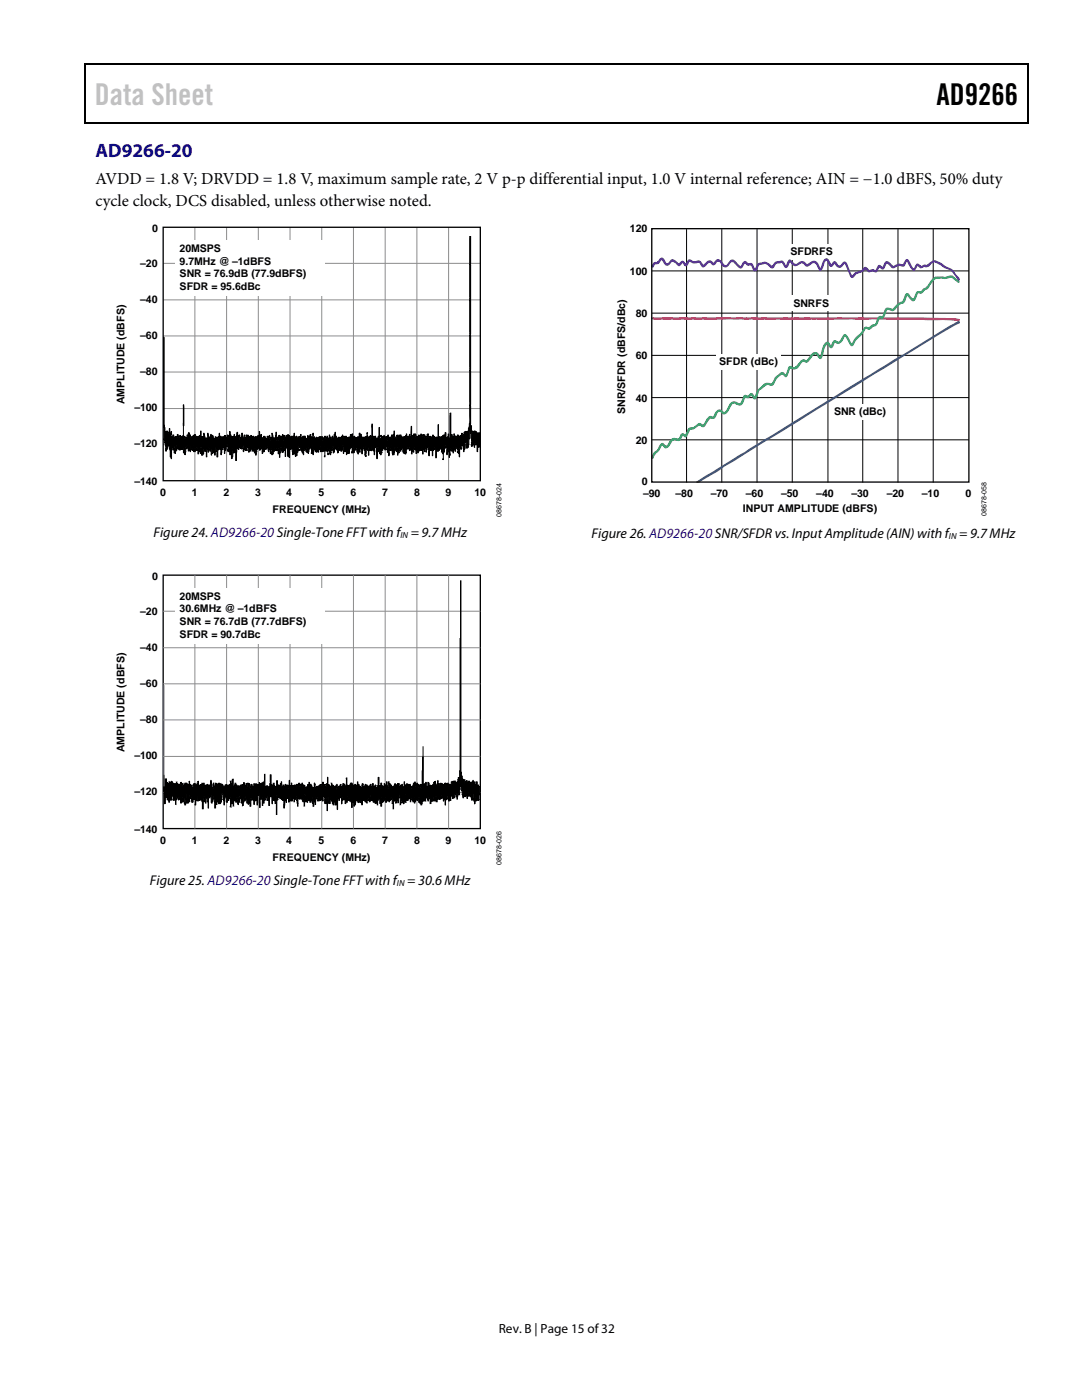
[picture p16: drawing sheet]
<svg xmlns="http://www.w3.org/2000/svg" width="216mm" height="279mm" viewBox="0 0 216 279" stroke-linecap="round" stroke-linejoin="round" font-family="sans-serif">
<defs><g id="words">
<text font-size="6" fill="#c1c1c1" x="18.9" y="21">Data Sheet</text>
<text font-size="6" x="186.9" y="21">AD9266</text>
<text font-size="3.9" fill="#00f" x="19" y="31.3">AD9266-20</text>
<g font-size="3.3">
<text x="19" y="41">cycle clock, DCS disabled, unless otherwise noted.</text>
<text x="19" y="36.8">AVDD = 1.8 V; DRVDD = 1.8 V, maximum sample rate, 2 V p-p differential input, 1.0 V internal reference; AIN = −1.0 dBFS, 50% duty</text>
</g>
<g font-size="2.8">
<text x="30.6" y="107.3">Figure 24. AD9266-20 Single-Tone FFT with f = 9.7 MHz</text>
<text x="118" y="107.4">Figure 26. AD9266-20 SNR/SFDR vs. Input Amplitude (AIN) with f = 9.7MHz</text>
<text x="29.9" y="176.7">Figure 25. AD9266-20 Single-Tone FFT with f = 30.6 MHz</text>
</g>
<text font-size="2.6" x="99.5" y="266">Rev. B | Page 15 of32</text>
<g font-size="2.1">
<text x="30.3" y="46.3">0</text>
<text x="125.7" y="46.3">120</text>
<text x="28" y="53.2">–20</text>
<text x="35.8" y="50.3">20MSPS</text>
<text x="35.8" y="52.8">9.7MHz @ –1dBFS</text>
<text x="157.7" y="50.9">SFDRFS</text>
<text x="35.8" y="55.3">SNR = 76.9dB (77.9dBFS)</text>
<text x="35.8" y="57.9">SFDR = 95.6dBc</text>
<text x="125.7" y="55">100</text>
<text x="28" y="60.6">–40</text>
<text x="126.9" y="63.3">80</text>
<text x="158.3" y="61.2">SNRFS</text>
<text x="28" y="67.7">–60</text>
<text x="126.9" y="71.7">60</text>
<text x="28" y="74.9">–80</text>
<text x="143.5" y="72.8">SFDR (dBc)</text>
<text x="24.9" y="80.7" transform="rotate(-90 24.9 80.7)">AMPLITUDE (dBFS)</text>
<text x="26.8" y="82.1">–100</text>
<text x="124.7" y="82.6" transform="rotate(-90 124.7 82.6)">SNR/SFDR (dBFS/dBc)</text>
<text x="126.9" y="80.2">40</text>
<text x="166.4" y="82.7">SNR (dBc)</text>
<text x="26.8" y="89.3">–120</text>
<text x="126.9" y="88.7">20</text>
<text x="26.8" y="96.7">–140</text>
<text x="31.9" y="99">0</text>
<text x="38.3" y="99">1</text>
<text x="44.6" y="99">2</text>
<text x="50.9" y="99">3</text>
<text x="57.1" y="99">4</text>
<text x="63.6" y="99">5</text>
<text x="69.9" y="99">6</text>
<text x="76.2" y="99">7</text>
<text x="82.6" y="99">8</text>
<text x="88.9" y="99">9</text>
<text x="94.7" y="99">10</text>
<text x="128.1" y="96.8">0</text>
<text x="128.3" y="99.1">–90</text>
<text x="134.8" y="99.1">–80</text>
<text x="141.8" y="99.1">–70</text>
<text x="148.8" y="99.1">–60</text>
<text x="155.9" y="99.1">–50</text>
<text x="162.9" y="99.1">–40</text>
<text x="169.9" y="99.1">–30</text>
<text x="176.9" y="99.1">–20</text>
<text x="184" y="99.1">–10</text>
<text x="192.6" y="99.1">0</text>
<text x="54.4" y="102.4">FREQUENCY (MHz)</text>
<text x="148.2" y="102.2">INPUT AMPLITUDE (dBFS)</text>
<text x="30.3" y="115.8">0</text>
<text x="35.8" y="119.7">20MSPS</text>
<text x="28" y="122.7">–20</text>
<text x="35.8" y="122.2">30.6MHz @ –1dBFS</text>
<text x="35.8" y="124.7">SNR = 76.7dB (77.7dBFS)</text>
<text x="28" y="130">–40</text>
<text x="35.8" y="127.3">SFDR = 90.7dBc</text>
<text x="28" y="137.1">–60</text>
<text x="28" y="144.3">–80</text>
<text x="24.9" y="150.1" transform="rotate(-90 24.9 150.1)">AMPLITUDE (dBFS)</text>
<text x="26.8" y="151.5">–100</text>
<text x="26.8" y="158.7">–120</text>
<text x="26.8" y="166.1">–140</text>
<text x="31.9" y="168.5">0</text>
<text x="38.3" y="168.5">1</text>
<text x="44.6" y="168.5">2</text>
<text x="50.9" y="168.5">3</text>
<text x="54.4" y="171.8">FREQUENCY (MHz)</text>
<text x="57.1" y="168.5">4</text>
<text x="63.6" y="168.5">5</text>
<text x="69.9" y="168.5">6</text>
<text x="76.2" y="168.5">7</text>
<text x="82.6" y="168.5">8</text>
<text x="88.9" y="168.5">9</text>
<text x="94.7" y="168.5">10</text>
</g>
<g font-size="1.8">
<text x="79.9" y="107.4">IN</text>
<text x="189.4" y="107.5">IN</text>
<text x="79.2" y="176.8">IN</text>
</g>
<g font-size="1.4">
<text x="100.1" y="103.1" transform="rotate(-90 100.1 103.1)">08678-024</text>
<text x="196.9" y="103" transform="rotate(-90 196.9 103)">08678-058</text>
<text x="100.1" y="172.6" transform="rotate(-90 100.1 172.6)">08678-026</text>
</g>
</g></defs>
<path d="M16.9 12.7h.2v1h-.2zM16.9 12.7h.2v.3h-.2zM82.5 12.7h.3v.3h-.3zM205.1 12.7h.2v1h-.2zM205.1 12.7h.2v.3h-.2zM16.9 24.4h.2v.3h-.2zM82.3 24.4h.2v.3h-.2zM205.1 24.4h.2v.3h-.2z" fill="#000"/>
<path d="M17 13.7v10.7M17.1 12.8h65.4M82.8 12.8h122.3M205.2 13.7v10.7M17.1 24.5h188" fill="none" stroke="#000" stroke-width=".25"/>
<g fill="none" stroke="#8c8c8c" stroke-width=".2">
<path d="M32.6 52.6h63.2M32.6 59.8h63.2M38.9 45.4v50.5M45.2 45.4v50.5M51.5 45.4v50.5M57.9 45.4v50.5M64.2 45.4v50.5M70.5 45.4v50.5M76.9 45.4v50.5M83.2 45.4v50.5M89.5 45.4v50.5M32.6 67h63.2"/>
<path d="M32.6 74.2h63.2M32.6 81.5h63.2M32.6 88.7h63.2"/>
</g>
<g fill="none" stroke="#000" stroke-width=".2">
<path d="M93.7 53l.2-.1v6.9h-.2zM93.8 47.2h.1v5.4h-.1zM93.8 52.7l.1 .1zM93.8 59.8l.1 .2zM93.8 47.1v38M32.7 67.3v17.6l.3 1.6 .2-.4v1.1l.1-1.2 .2 .1 .1 .4h.2v-1l.1 1.3 .3-.7v1.4h.2l-.1-.3 .2-.4h.2v.4l.1 .3 .1-.3 .2 .2v-.2h.4l-.1-.5h.1l.2 .5h.2v-.3l.3 .2v.3l.3-.5 .1 .3 .3-.1v.4l.1-.3 .3 .2v-.5l.2-.1 .2-.5 .1 .5h.2l.1 .5 .3-.1 .2-.3 .4-.2v.4l.5 .1 .1 .2 .2-.5 .2 .3 .1-1.2 .1 1.2h.4l.1-.7 .2 1.1 .4-.2v.3l.1 .1v-1.3l.2 .8 .3-.1 .1 .2 .1-.7v.4l.1-.2h.3l.1 .6 .3 .1v-.4l.1 .2 .1-.2 .3 .2 .2-.2 .1 .3 .1-1v.9h.2v-.4l.1 .2 .2 .1-.1 .2h.2v-.3h.2v.4l.3-.7v.6l.1-.6 .1 .5v-.2l.3 .1v-.5l.1 .3 .1-.2v.3h.2v-1.1l.1 1.3 .1-.6 .3 .6v-.2l.2 .1 .2-.3 .1-.3 .3 .8 .1-1 .2-.2v1.1l.1-.5 .3 .3v-.4l.1 1h.1l.1-.5 .1 .3v-1.1h.2v.7l.2 .1 .2-.1v.3l.2-.1v.6l.1-1.2 .2 .3 .2-.3v.3l.4 .1 .1 .2v-.5l.3 .3v.3l.2-.4h.2v.3l.4-.2 .3 .2 .1-.5v.3l.1-.3 .1 .1v-.9l.2 1 .3-.4v.7h.2l.1 .1 .1-.4h.2l.1 .1 .2 .6v-.3h.2v-.4l.2 .1v-.2l.1 .3 .2-.4v.7l.2 .3v-.7l.3 .2v-.9l.2 1 .2 .1 .1-.2 .1 .2 .2-1.4v1.7l.2-.1 .1-.6 .2 .7 .1-1h.1l.1 .6 .2-.5v.4l.3 .2v-.9l.1 1.2 .1-1 .1 .5 .1-.5v.3l.2 .1 .1 .3 .1-.7 .2 .9v-1.1l.1 .5h.2l.1-.3 .2 .7h.1v-.4l.1-.2 .2 .3 .2-.2 .1 .4 .1-1v1.1v-.3l.2 .2 .1-.4h.2v.3h.2v-.2l.3 .1 .2-.2v-.4l.1 .1v.6h.2v.2l.1-.5 .2 .1v-.2l.3 .2 .1 .4a.39 .39 0 0 0 .4-.2 .39 .39 0 0 0 0-.4l.1-.1v.5l.1-.2h.1l.1 .3v-.7l.2-.1v.9h.2l.1-.4h.2l.1 .6v-.6h.2l.1 .4 .3-.3 .1 .5 .4-.6h.2v.4l.2-.4h.3l.1 .7v-.5h.1l.1 .4v-.6l.2-.2 .3 .6-.1 .2 .1-.1 .1-.7v.6l.2-.2 .1 .4 .2-1v1l.1-.6 .3 .6v-.5l.2-.3v.5l.3-.1v-.7l.1 .7 .1-1.1v.8h.2l-.1 .1 .2 .4v-.2h.3l.1-.2v.2h.2v-.2l.2 .4h.2l-.1-.4 .1-.1 .1 .1v-.4l.1 .4 .3-.1 .2 .2 .2-.3-.1 .3 .3 .3 .2-.4 .1 .2 .1-.2 .1 .2 .1-.7h.2v.3l.2-.4 .1 .6h.1v.2l.3-.4v.5h.3l.4-.3 .1 .4 .1-1.1h.1v.9h.2l-.1-.7h.2v.8h.1v-.3h.3l.2 .4 .1-.4h.4l.1 .3v-.6v.3h.2l.1 .2 .4-.5v.6h.2v-2.9l.1 2.7 .1 .3 .1-.5 .3 .1 .1-.2v.4l.4 .1 .2-.4 .1 .1 .1-1.9 .1 2.2 .3-.1v-.2h-.2l.2-.3 .1 .6 .2-.3 .2 .3 .1-.6v.3h.3v.3l.2-.3 .1 .7 .1-1.1 .1 .6h.1v-.2l.3 .2 .3-.6 .2 .4 .3-1.2v1.1h.1l.1 .4 .2-.1 .1-.6 .1 .4h.3l.1-.4 .1 .5 .1-.5h.1v.3h.2l.1 .3 .2-.2 .1 .2h.1v-.2l.2-.1 .2-.5 .1 .6 .1 .1v-.2h.4l.1-.4v.5l.2 .1-.1 .4 .1 .1 .1-2.7v2.4l.2-.6 .1 .4h.2v-.7l.1 .8h.1v-.2h.3v-.2l.1 .5 .2-.3 .1 .6v-1l.5 .1v-.3l.1 1 .2-.8 .1 .1 .2-.2v.5l.2-.4v.3l.4 .2 .1-.7h.2v.7l.3-.2 .1 .3 .1-.2 .1 .2h.2l.1-.6v.7l.2-.5 .3 .4h.2v-.2l.3 .2 .1-2.6v2.4h.4v.3l.3-.3 .1 .3v-.5l.3-.2 .1 .7 .1-.5v-.6h.2l.1 1.1 .3-.3 .1-.6 .1 1.2 .2-.3v-4.9l.2-.2-.1 4.6 .2 .3 .1-.6v.5h.4v-.6l.3 .6 .2-.1 .2 .1v-.4h.1l.1 .7v-.4l.2 .1 .2-.3 .2 .3 .1-.4a.18 .18 0 0 0 .2 .1 .18 .18 0 0 0 .1-.2l.2-.5 .1 .4 .1-.5h.1v.3l.1-.3 .3 .2 .1-.8 .2-.3v-4.1h.2v3.8l.2 .1v1.3h.2v-.3l.3 .4v-.4h.2l.1 .6 .1-.5 .1 .7 .2-.1 .1-.4 .1 .2v.3l.1-.3 .2-.1v2.9l-.3-.4v.4l-.2-.3-.1 .8v-1.2l-.3 .2v-.2h-.2v.7l-.1-.7-.2 .1-.1 .3-.1-.7-.1 .8v-.8l.1-.2-.3-2.1h-.2v1.4l-.1 .2-.1 1a.71 .71 0 0 1-.3 .9l-.2-.3v-.8l-.2-.1v1.2h-.1v-.5l-.2 1.1-.1-1.1-.1-.3-.1-.1-.1 1-.1 .1v-.3l-.3 .1v1.7l-.1-1.5-.2 .8v-.8l-.1 .1v-.4h-.4l-.1 .7-.3-.7-.1 1v-.5l-.3 .2-.1-.7-.2 .5 .1 .9h-.2l-.1 .5v-1.2h-.2l.1-.2-.2-.2-.1 1.1v-1.5l-.2 .1v-.4h-.2v.5l-.2-.1v.8l-.1-.8-.1 1.2-.1-.1v-.6l-.1 .3h-.1v-.6l-.3-.1-.2 .4-.1-1v1.2h-.3l.1-.6-.3 .1v1.8v-2.3l-.2 .1-.2 .6-.2-.4-.1 1.6v-1.2l-.2 .1v-.5l-.2 .5-.2-.2-.1 1.3-.1-1.7h-.3l-.1 .9h-.1v-.8l-.2 .1v.6l-.3-1.2-.1 1.7-.1-.7h-.1l-.1-.3v.3h-.3l-.1-.5-.1 .7-.1-.4-.1 .7v-.5l-.2-.2-.1-.3-.1 1.1v-.7l-.2-.1-.1-.3-.1 .2-.1 .7v-.4l-.2 .2-.1-.4v.9l-.1-.9h-.3l-.1 .2v-.5h-.2v.2l-.1-.2h-.1l-.3 .5 .1 .5h-.2l.1 .2h-.1l-.1-.8h-.1v.7l-.1-.3-.1 .2-.3-1.2-.1 .5h-.2l.1 .3-.2-.2h-.1v.5h-.2l-.1 .1-.1 .4v-1.4l-.2 .7v-.3h-.2v-.5l-.1 .1-.2 1.4-.2-1v1l-.3-1.8v.5l-.2 .1v.3l-.3 .1v1l-.1-1.6-.2 .9-.2-1.4-.2 .5v.2h.1l-.1 .2h-.1v-.4l-.2 .1-.2-.1v.4l-.2 .1-.1-.5v1.4h-.2v-1.1l-.1 .8-.1-1-.2 .2v.4l-.1-.7-.2 2.1-.1-2.1-.4-.1v1.4l-.1-1.8-.2 1-.1-.8-.2 .8h-.3l-.1-.8-.1 1.7-.1-.8-.2-.3h-.2l.1-.6-.2 .3a1.46 1.46 0 0 1-.1 1.3l.2 .4h-.2l-.1-.3v-1.2l-.2 .3v-.5h-.1l-.1 .2-.1-.2v1.2l-.1-1.2-.3 .2-.1 .7-.2-.7-.1 1-.1-.9-.1 .6-.1-.3v-1l-.2 .3-.1 .5-.1-.4-.2 1-.1-1-.1 .4v.6l-.3-.1 .2-.9a.25 .25 0 0 0-.4-.1 .25 .25 0 0 0-.1 .3l-.1 .8-.3 .1-.1-.9-.2 1.2-.2-1.6v.8l-.3 .1-.1 .4v-1.6l-.2 .2v.7l-.1 .3-.2-.1v-.2h.2l-.3-.4-.2 .5-.1-.5h-.1v.8l-.1 .2-.1-.8-.3 .1v-.5l-.1-.1v.3l-.1 .1-.1 .7-.1-.6-.1 .8v-1.3a.57 .57 0 0 0-.2 .8h-.3l.1 .4-.2 .4-.2-.6 .1-.3-.3 .1v-.3h-.1l-.1 .5v-.2h-.3l-.1 .1v-.9l-.1 .8-.2 .2v-.8l-.2 .8v-.3l-.2 .2v-.8l-.2-.1v1.1l-.1-.1 .1-.7-.2 .3-.1-.3-.1 .8-.1-.1h-.2v-.2l-.2 .3-.1-.1v-.9l-.1 .6-.3-.1-.2 1.1v-1.8l-.1 1.5-.2-.1 .1-.7-.2-.2v-.3l-.3 .2-.2 1.1v-1.2l-.1 .8-.1 .2-.3-.2-.1-1v.7l-.3 .1v.9l-.4-.9h-.2v-.8l-.3 .2-.1-.2v.8l-.1-.1-.1 .5-.1-.9v1.5h-.2v-1.1h-.1v1.3l-.2-.7-.1 .2-.1-.8-.2 1-.1-1.2h-.3l-.1 .1-.1-.7-.1 2.3v-1.9h-.2l-.1 1.7v-1.2l-.2-.7-.2 .2-.1 1.7v-1.8l-.1 .6h-.2v-.3l-.1 .7v-.2l-.2 .1-.3-.8-.1 1.9-.2-1.8-.1 1.1-.1-.9h-.2l-.1 .2-.1-.4-.3 .4v-.3l-.2 .5v-.7l-.1 1.2-.2 .2-.1-.4a.58 .58 0 0 0-.1-.8h-.1v.9l-.1-.7-.2-.4-.1 .7-.2-1h-.3v.6h-.1l-.1-.3h-.1v.7l-.1-.7-.2-.1v.9l-.2 .3v-.9l-.1-.2-.1 .2-.2-.2-.1 .5v-.3l-.4-.4-.4 1.6-.1-1.4-.1 1-.3-1-.2 .7v-.5h-.2l-.1-.3v.8l-.2-.5-.1 .7-.2-1.2-.2 .2v.6l-.2-.2-.1 .2-.3-1-.1 1.2-.1-.6-.3-.1v.2l-.1-.4-.2 .2-.1-.3-.1 .6-.2-.5v.3l-.3 .1-.1 2.3-.1-2-.1 .4-.2-.1-.1 .2v-.5l-.2-.3v1.5l-.1 .1 .1 .3h-.2v-1.3l-.2-.1v.6h-.2v-1l-.1 .4-.1-.2v.2l-.3-.2 .2-.1-.1-.8h-.2l-.1 .6-.1 .1v.3l-.1-.1v.6l-.2-1.2-.3-.2-.2 1.7-.1-1.9-.1 .8-.3-.6-.1 .7-.1 .1v1.3h-.2l-.1-1.9h-.2l-.1 1.5-.1-.7-.2 .1-.1-.4v.7h-.3v.3l-.1-1.1-.2 .4v-.4l-.2-.2-.1 .8-.1-1-.1-.1v.4l-.1 .3v1.3h-.1v-1l-.2-.5-.2 .4-.1-.9-.1 1.4-.1-.4v.6h-.3v-1.4h-.2v1.1l-.2-1.1v.7h-.2l-.1 .5v-.7l-.2-.1 .2-.1h-.2v-.3l-.1 .5-.2-.3v.5h-.2l-.1-.5-.1 .5-.1-1.1v.9h-.1l-.1-.4-.4 .6v-1.1l-.2 .2-.1 .8v-.7h-.2l.1-.3h-.2v.6l-.3-.2v1.4l-.2-.7-.1 .3-.1-.1v-1l-.3 .1 .1 .3h-.2v-.4l-.2-.2v.7l-.1-.6-.2 .6v-.2l-.3-.2v-.5l-.1 .9h-.1l-.1-.4-.1 1.1-.1-.9-.1 .8v-1.3h-.2l-.1 .7v-.7l-.3 .2-.1 2.2v-2.4l-.1 2.1v-1.4l-.2-.3v-.6l-.2-.3-.3 1.1-.1-.3-.1 .7-.1-1.8-.2 .1 .1-.5-.3-.1zM93.7 60.1l.2-.1-.1 6.7zM93.7 67h.2v6.7h-.2zM93.7 74.1h.2v6.6h-.2zM93.8 66.8l.1 .1-.2 .1zM93.8 73.9l.1-.1-.2 .2zM36.6 80.8v.1z"/>
<path d="M36.6 80.7v6.7M36.6 81.1v3.9zM45.2 88.7l.2 .2zM48.7 86.8v.3zM62.4 86.5h.1v.4zM73.2 86.4l.1 .1v.1zM82.9 86.6l.1 .2-.1 .3zM92.2 86.5v.2zM93.8 80.8h.1v.1z"/>
</g>
<g fill="#000">
<path d="M93.8 52.7l.1 .1z" fill-rule="evenodd"/>
<path d="M93.8 59.8l.1 .2z" fill-rule="evenodd"/>
<path d="M93.8 47.2h.1v5.4h-.1z" fill-rule="evenodd"/>
<path d="M93.7 53l.2-.1v6.9h-.2z" fill-rule="evenodd"/>
<path d="M93.8 66.8l.1 .1-.2 .1z" fill-rule="evenodd"/>
<path d="M93.8 73.9l.1-.1-.2 .2z" fill-rule="evenodd"/>
<path d="M93.7 60.1l.2-.1-.1 6.7z" fill-rule="evenodd"/>
<path d="M93.7 67h.2v6.7h-.2z" fill-rule="evenodd"/>
<path d="M93.7 74.1h.2v6.6h-.2z" fill-rule="evenodd"/>
<path d="M32.7 67.3v17.6l.3 1.6 .2-.4v1.1l.1-1.2 .2 .1 .1 .4h.2v-1l.1 1.3 .3-.7v1.4h.2l-.1-.3 .2-.4h.2v.4l.1 .3 .1-.3 .2 .2v-.2h.4l-.1-.5h.1l.2 .5h.2v-.3l.3 .2v.3l.3-.5 .1 .3 .3-.1v.4l.1-.3 .3 .2v-.5l.2-.1 .2-.5 .1 .5h.2l.1 .5 .3-.1 .2-.3 .4-.2v.4l.5 .1 .1 .2 .2-.5 .2 .3 .1-1.2 .1 1.2h.4l.1-.7 .2 1.1 .4-.2v.3l.1 .1v-1.3l.2 .8 .3-.1 .1 .2 .1-.7v.4l.1-.2h.3l.1 .6 .3 .1v-.4l.1 .2 .1-.2 .3 .2 .2-.2 .1 .3 .1-1v.9h.2v-.4l.1 .2 .2 .1-.1 .2h.2v-.3h.2v.4l.3-.7v.6l.1-.6 .1 .5v-.2l.3 .1v-.5l.1 .3 .1-.2v.3h.2v-1.1l.1 1.3 .1-.6 .3 .6v-.2l.2 .1 .2-.3 .1-.3 .3 .8 .1-1 .2-.2v1.1l.1-.5 .3 .3v-.4l.1 1h.1l.1-.5 .1 .3v-1.1h.2v.7l.2 .1 .2-.1v.3l.2-.1v.6l.1-1.2 .2 .3 .2-.3v.3l.4 .1 .1 .2v-.5l.3 .3v.3l.2-.4h.2v.3l.4-.2 .3 .2 .1-.5v.3l.1-.3 .1 .1v-.9l.2 1 .3-.4v.7h.2l.1 .1 .1-.4h.2l.1 .1 .2 .6v-.3h.2v-.4l.2 .1v-.2l.1 .3 .2-.4v.7l.2 .3v-.7l.3 .2v-.9l.2 1 .2 .1 .1-.2 .1 .2 .2-1.4v1.7l.2-.1 .1-.6 .2 .7 .1-1h.1l.1 .6 .2-.5v.4l.3 .2v-.9l.1 1.2 .1-1 .1 .5 .1-.5v.3l.2 .1 .1 .3 .1-.7 .2 .9v-1.1l.1 .5h.2l.1-.3 .2 .7h.1v-.4l.1-.2 .2 .3 .2-.2 .1 .4 .1-1v1.1v-.3l.2 .2 .1-.4h.2v.3h.2v-.2l.3 .1 .2-.2v-.4l.1 .1v.6h.2v.2l.1-.5 .2 .1v-.2l.3 .2 .1 .4a.39 .39 0 0 0 .4-.2 .39 .39 0 0 0 0-.4l.1-.1v.5l.1-.2h.1l.1 .3v-.7l.2-.1v.9h.2l.1-.4h.2l.1 .6v-.6h.2l.1 .4 .3-.3 .1 .5 .4-.6h.2v.4l.2-.4h.3l.1 .7v-.5h.1l.1 .4v-.6l.2-.2 .3 .6-.1 .2 .1-.1 .1-.7v.6l.2-.2 .1 .4 .2-1v1l.1-.6 .3 .6v-.5l.2-.3v.5l.3-.1v-.7l.1 .7 .1-1.1v.8h.2l-.1 .1 .2 .4v-.2h.3l.1-.2v.2h.2v-.2l.2 .4h.2l-.1-.4 .1-.1 .1 .1v-.4l.1 .4 .3-.1 .2 .2 .2-.3-.1 .3 .3 .3 .2-.4 .1 .2 .1-.2 .1 .2 .1-.7h.2v.3l.2-.4 .1 .6h.1v.2l.3-.4v.5h.3l.4-.3 .1 .4 .1-1.1h.1v.9h.2l-.1-.7h.2v.8h.1v-.3h.3l.2 .4 .1-.4h.4l.1 .3v-.6v.3h.2l.1 .2 .4-.5v.6h.2v-2.9l.1 2.7 .1 .3 .1-.5 .3 .1 .1-.2v.4l.4 .1 .2-.4 .1 .1 .1-1.9 .1 2.2 .3-.1v-.2h-.2l.2-.3 .1 .6 .2-.3 .2 .3 .1-.6v.3h.3v.3l.2-.3 .1 .7 .1-1.1 .1 .6h.1v-.2l.3 .2 .3-.6 .2 .4 .3-1.2v1.1h.1l.1 .4 .2-.1 .1-.6 .1 .4h.3l.1-.4 .1 .5 .1-.5h.1v.3h.2l.1 .3 .2-.2 .1 .2h.1v-.2l.2-.1 .2-.5 .1 .6 .1 .1v-.2h.4l.1-.4v.5l.2 .1-.1 .4 .1 .1 .1-2.7v2.4l.2-.6 .1 .4h.2v-.7l.1 .8h.1v-.2h.3v-.2l.1 .5 .2-.3 .1 .6v-1l.5 .1v-.3l.1 1 .2-.8 .1 .1 .2-.2v.5l.2-.4v.3l.4 .2 .1-.7h.2v.7l.3-.2 .1 .3 .1-.2 .1 .2h.2l.1-.6v.7l.2-.5 .3 .4h.2v-.2l.3 .2 .1-2.6v2.4h.4v.3l.3-.3 .1 .3v-.5l.3-.2 .1 .7 .1-.5v-.6h.2l.1 1.1 .3-.3 .1-.6 .1 1.2 .2-.3v-4.9l.2-.2-.1 4.6 .2 .3 .1-.6v.5h.4v-.6l.3 .6 .2-.1 .2 .1v-.4h.1l.1 .7v-.4l.2 .1 .2-.3 .2 .3 .1-.4a.18 .18 0 0 0 .2 .1 .18 .18 0 0 0 .1-.2l.2-.5 .1 .4 .1-.5h.1v.3l.1-.3 .3 .2 .1-.8 .2-.3v-4.1h.2v3.8l.2 .1v1.3h.2v-.3l.3 .4v-.4h.2l.1 .6 .1-.5 .1 .7 .2-.1 .1-.4 .1 .2v.3l.1-.3 .2-.1v2.9l-.3-.4v.4l-.2-.3-.1 .8v-1.2l-.3 .2v-.2h-.2v.7l-.1-.7-.2 .1-.1 .3-.1-.7-.1 .8v-.8l.1-.2-.3-2.1h-.2v1.4l-.1 .2-.1 1a.71 .71 0 0 1-.3 .9l-.2-.3v-.8l-.2-.1v1.2h-.1v-.5l-.2 1.1-.1-1.1-.1-.3-.1-.1-.1 1-.1 .1v-.3l-.3 .1v1.7l-.1-1.5-.2 .8v-.8l-.1 .1v-.4h-.4l-.1 .7-.3-.7-.1 1v-.5l-.3 .2-.1-.7-.2 .5 .1 .9h-.2l-.1 .5v-1.2h-.2l.1-.2-.2-.2-.1 1.1v-1.5l-.2 .1v-.4h-.2v.5l-.2-.1v.8l-.1-.8-.1 1.2-.1-.1v-.6l-.1 .3h-.1v-.6l-.3-.1-.2 .4-.1-1v1.2h-.3l.1-.6-.3 .1v1.8v-2.3l-.2 .1-.2 .6-.2-.4-.1 1.6v-1.2l-.2 .1v-.5l-.2 .5-.2-.2-.1 1.3-.1-1.7h-.3l-.1 .9h-.1v-.8l-.2 .1v.6l-.3-1.2-.1 1.7-.1-.7h-.1l-.1-.3v.3h-.3l-.1-.5-.1 .7-.1-.4-.1 .7v-.5l-.2-.2-.1-.3-.1 1.1v-.7l-.2-.1-.1-.3-.1 .2-.1 .7v-.4l-.2 .2-.1-.4v.9l-.1-.9h-.3l-.1 .2v-.5h-.2v.2l-.1-.2h-.1l-.3 .5 .1 .5h-.2l.1 .2h-.1l-.1-.8h-.1v.7l-.1-.3-.1 .2-.3-1.2-.1 .5h-.2l.1 .3-.2-.2h-.1v.5h-.2l-.1 .1-.1 .4v-1.4l-.2 .7v-.3h-.2v-.5l-.1 .1-.2 1.4-.2-1v1l-.3-1.8v.5l-.2 .1v.3l-.3 .1v1l-.1-1.6-.2 .9-.2-1.4-.2 .5v.2h.1l-.1 .2h-.1v-.4l-.2 .1-.2-.1v.4l-.2 .1-.1-.5v1.4h-.2v-1.1l-.1 .8-.1-1-.2 .2v.4l-.1-.7-.2 2.1-.1-2.1-.4-.1v1.4l-.1-1.8-.2 1-.1-.8-.2 .8h-.3l-.1-.8-.1 1.7-.1-.8-.2-.3h-.2l.1-.6-.2 .3a1.46 1.46 0 0 1-.1 1.3l.2 .4h-.2l-.1-.3v-1.2l-.2 .3v-.5h-.1l-.1 .2-.1-.2v1.2l-.1-1.2-.3 .2-.1 .7-.2-.7-.1 1-.1-.9-.1 .6-.1-.3v-1l-.2 .3-.1 .5-.1-.4-.2 1-.1-1-.1 .4v.6l-.3-.1 .2-.9a.25 .25 0 0 0-.4-.1 .25 .25 0 0 0-.1 .3l-.1 .8-.3 .1-.1-.9-.2 1.2-.2-1.6v.8l-.3 .1-.1 .4v-1.6l-.2 .2v.7l-.1 .3-.2-.1v-.2h.2l-.3-.4-.2 .5-.1-.5h-.1v.8l-.1 .2-.1-.8-.3 .1v-.5l-.1-.1v.3l-.1 .1-.1 .7-.1-.6-.1 .8v-1.3a.57 .57 0 0 0-.2 .8h-.3l.1 .4-.2 .4-.2-.6 .1-.3-.3 .1v-.3h-.1l-.1 .5v-.2h-.3l-.1 .1v-.9l-.1 .8-.2 .2v-.8l-.2 .8v-.3l-.2 .2v-.8l-.2-.1v1.1l-.1-.1 .1-.7-.2 .3-.1-.3-.1 .8-.1-.1h-.2v-.2l-.2 .3-.1-.1v-.9l-.1 .6-.3-.1-.2 1.1v-1.8l-.1 1.5-.2-.1 .1-.7-.2-.2v-.3l-.3 .2-.2 1.1v-1.2l-.1 .8-.1 .2-.3-.2-.1-1v.7l-.3 .1v.9l-.4-.9h-.2v-.8l-.3 .2-.1-.2v.8l-.1-.1-.1 .5-.1-.9v1.5h-.2v-1.1h-.1v1.3l-.2-.7-.1 .2-.1-.8-.2 1-.1-1.2h-.3l-.1 .1-.1-.7-.1 2.3v-1.9h-.2l-.1 1.7v-1.2l-.2-.7-.2 .2-.1 1.7v-1.8l-.1 .6h-.2v-.3l-.1 .7v-.2l-.2 .1-.3-.8-.1 1.9-.2-1.8-.1 1.1-.1-.9h-.2l-.1 .2-.1-.4-.3 .4v-.3l-.2 .5v-.7l-.1 1.2-.2 .2-.1-.4a.58 .58 0 0 0-.1-.8h-.1v.9l-.1-.7-.2-.4-.1 .7-.2-1h-.3v.6h-.1l-.1-.3h-.1v.7l-.1-.7-.2-.1v.9l-.2 .3v-.9l-.1-.2-.1 .2-.2-.2-.1 .5v-.3l-.4-.4-.4 1.6-.1-1.4-.1 1-.3-1-.2 .7v-.5h-.2l-.1-.3v.8l-.2-.5-.1 .7-.2-1.2-.2 .2v.6l-.2-.2-.1 .2-.3-1-.1 1.2-.1-.6-.3-.1v.2l-.1-.4-.2 .2-.1-.3-.1 .6-.2-.5v.3l-.3 .1-.1 2.3-.1-2-.1 .4-.2-.1-.1 .2v-.5l-.2-.3v1.5l-.1 .1 .1 .3h-.2v-1.3l-.2-.1v.6h-.2v-1l-.1 .4-.1-.2v.2l-.3-.2 .2-.1-.1-.8h-.2l-.1 .6-.1 .1v.3l-.1-.1v.6l-.2-1.2-.3-.2-.2 1.7-.1-1.9-.1 .8-.3-.6-.1 .7-.1 .1v1.3h-.2l-.1-1.9h-.2l-.1 1.5-.1-.7-.2 .1-.1-.4v.7h-.3v.3l-.1-1.1-.2 .4v-.4l-.2-.2-.1 .8-.1-1-.1-.1v.4l-.1 .3v1.3h-.1v-1l-.2-.5-.2 .4-.1-.9-.1 1.4-.1-.4v.6h-.3v-1.4h-.2v1.1l-.2-1.1v.7h-.2l-.1 .5v-.7l-.2-.1 .2-.1h-.2v-.3l-.1 .5-.2-.3v.5h-.2l-.1-.5-.1 .5-.1-1.1v.9h-.1l-.1-.4-.4 .6v-1.1l-.2 .2-.1 .8v-.7h-.2l.1-.3h-.2v.6l-.3-.2v1.4l-.2-.7-.1 .3-.1-.1v-1l-.3 .1 .1 .3h-.2v-.4l-.2-.2v.7l-.1-.6-.2 .6v-.2l-.3-.2v-.5l-.1 .9h-.1l-.1-.4-.1 1.1-.1-.9-.1 .8v-1.3h-.2l-.1 .7v-.7l-.3 .2-.1 2.2v-2.4l-.1 2.1v-1.4l-.2-.3v-.6l-.2-.3-.3 1.1-.1-.3-.1 .7-.1-1.8-.2 .1 .1-.5-.3-.1zM45.2 88.7l.2 .2z" fill-rule="evenodd"/>
<path d="M36.6 80.8v.1z" fill-rule="evenodd"/>
<path d="M36.6 81.1v3.9z" fill-rule="evenodd"/>
<path d="M48.7 86.8v.3z" fill-rule="evenodd"/>
<path d="M62.4 86.5h.1v.4z" fill-rule="evenodd"/>
<path d="M73.2 86.4l.1 .1v.1z" fill-rule="evenodd"/>
<path d="M82.9 86.6l.1 .2-.1 .3z" fill-rule="evenodd"/>
<path d="M92.2 86.5v.2z" fill-rule="evenodd"/>
<path d="M93.8 80.8h.1v.1z" fill-rule="evenodd"/>
</g>
<path d="M45.3 88.8l.1-.1-.2 .2z" fill-rule="evenodd" fill="#fff"/>
<g fill="none" stroke="#000" stroke-width=".2">
<path d="M37.7 89.4l.1 .5zM45.3 88.8l.1-.1-.2 .2zM59.7 89.7l.1 .2zM62.4 86.7v2.4M64.7 91h.1v.2zM64.8 88.6v2.4M65.4 90.5v.3zM65.4 88.3v2.4M73 88.6v2.3M73.3 86.5v2.4M76.1 90.3l.1-.1v.2zM76.2 87.9v2.4"/>
<path d="M88.4 91.6l.1 .1zM88.5 89.3v2.4M91.3 90.2l.1 .1zM92.2 86.6v2.4M95.2 89.9l.1 .2zM95.2 87.7v2.4"/>
</g>
<g fill="#000">
<path d="M37.7 89.4l.1 .5z" fill-rule="evenodd"/>
<path d="M59.7 89.7l.1 .2z" fill-rule="evenodd"/>
<path d="M64.7 91h.1v.2z" fill-rule="evenodd"/>
<path d="M65.4 90.5v.3z" fill-rule="evenodd"/>
<path d="M76.1 90.3l.1-.1v.2z" fill-rule="evenodd"/>
<path d="M88.4 91.6l.1 .1z" fill-rule="evenodd"/>
<path d="M91.3 90.2l.1 .1z" fill-rule="evenodd"/>
<path d="M95.2 89.9l.1 .2z" fill-rule="evenodd"/>
</g>
<path d="M32.6 45.4h63.2v50.5h-63.2z" fill="none" stroke="#000" stroke-width=".26"/>
<path d="M34.9 47.9h29.9v11.1h-29.9z" fill="#fff"/>
<path d="M32.6 114.8h63.2v50.6h-63.2z" fill="none" stroke="#000" stroke-width=".26"/>
<g fill="none" stroke="#8c8c8c" stroke-width=".2">
<path d="M38.9 114.8v50.6M45.2 114.8v50.6M51.5 114.8v50.6M57.9 114.8v50.6M64.2 114.8v50.6M70.5 114.8v50.6M76.9 114.8v50.6M83.2 114.8v50.6M89.5 114.8v50.6M32.6 122h63.2M32.6 129.3h63.2M32.6 136.5h63.2"/>
<path d="M32.7 136.7v20.2M32.6 143.7h63.2M32.6 151h63.2M32.6 158.2h63.2"/>
</g>
<path d="M32.6 154.7l.1 .8 .3 .1v.3l.2-.5v.9l.1-.2 .1 .3h.1v-.1h.3v-.2h.2v.2l.2 .3 .1-.7v.2l.2 .1v.4l.2-.2 .1 .4v-.4h.4v-.3l.1 .3h.2v.3l.2-.2 .3 .2v-.4l.2-.2 .1 .5 .2-.2v.6l.2-.1v-.2l.2 .1v-.5h.1l.1 .4 .2-.4 .4 .5v-.9l.1 .7h.2v.2l.4-.1v.5h.2v-.8l.1 .4 .1-.4h.2l.2 .6 .1-.7 .2-.1v-.3l.1 .8 .2 .2 .2-.1v-.2l.2 .2 .1-.5 .1 .3h.2l.1-.3 .1 .8v-.3h.2v.4l.1-.5 .1 .1 .2-.3 .1 .1v.5l.1-.3 .3 .3 .2-1.3 .2 1.4 .2 .1 .1-1 .2 .7h.2v-.7h.1v.8l.1-.7 .2 .3h.1l.2-.4h.1v.5h.2l-.1-.3 .2-.1v.3l.3-.2 .1 .4h.4l.1-.3h.2v.3l.2 .2 .1-.4 .2 .1 .2-.2 .2-.7 .1 1.1h.2v-1.4l.1-.1v1.6l.2-.2 .1 .1 .1-.7h.2l-.1 .6 .2-.2 .1 .6 .2-.5 .1 .5h.2v-.4l.2-.2 .2 .2v-.3l.2 .2 .1-.2 .1 .3v-.8l.1 .8 .2-.1 .2 .2 .1-.6-.1 .9 .2-.1v-.9l.3 .1v.3l.2-.3 .2 .9 .2-.8 .2 .5h.3v-.6l.1 .6h.2v-.6l.1 .6 .1-.5 .1 .2 .2-.1v.2h.2v-.7l.1 .6 .2-.3 .1 .3 .1-.4 .2 .5v-.7l.3 .2 .1-.4v-1.4l.1 2.4 .3 .1 .1-.2 .4 .4 .1-.8 .2-.1-.1-1.6 .1-.1 .1 1.7a.45 .45 0 0 0 .4 .5v-.5h.2l.1 .7h.4l.1-1.2v1.2l.1-.3h.2l.1 .2 .2-.1 .3-.8v1l.3-.1v-.2h.1l.3 .4 .1-.6 .1 .1v.5l.1-.3 .1 .1 .1-.2 .2 .1 .1 .5v-1.5l.1 1 .1 .1 .1-.1v.5l.2-1 .1 .9 .2-.4h.2l-.1 .3 .2 .1v-.5v.5h.1v-.4l.2-.2 .2 .3v-.2l.3-.1 .1-.3 .1 .6 .1-.3h.3l.1-.3 .1 .7h.2l.1-.3v.1h.2v.5l.2-.3 .3 .2v-.6l.2 .2 .1-.7 .1 1v-.5l.2-.1 .3 .7 .1 .1h.3l.1-1 .1 .9h.2l.2-.3v.3l.3 .1v-.5l.1 .5 .1-.6 .1 .4v-.5l.2-.1 .3 .8v-1.2h.1v.4l.1 .1v.7l.1-.6 .2 .6 .2-.4a.34 .34 0 0 1 .2-.5l.1-1.3v1.5h.3v.5l.1-.3 .1 .2h.2v-.7h.1v.4h.2v.1l.4 .3 .1-.2v.6l.1 .1v-.8h.2v-.2l.2 .7 .1-.4 .3 .2 .2-.6v.4h.2l.1 .6 .1-1.1h.2l-.1 .3 .3-.2 .1 .2v.8v-.6l.2-.1v-1.5h.1v1.4l.1 .4 .2-.3v.6l.2 .1v-.7v-.1l.2 .1v-.5h.1l.1 .7 .1-.1v-.6l.1 .5h.1v-.1l.2 .3 .2-.1v-.4l.1 .3 .2-.1v.2h.2l.1-.9v.8l.1-.2h.2v.3l.1 .2 .1-.2v.3h.3l.1-.8 .2 .2 .1 .6 .1-.2 .1 .2v-.5l.1-.2 .1 .7h.2v-.6l.1 .6 .1-.3 .5-.1v-.3l.1 .5h.2v-.4l.3-.2v.8l.5-.5 .2 .8 .3-.8v-1.6l.1 1.7h.2v.5l.2-.4v-.6h.1l.1 .7 .1-.2 .4 .1-.1-.4 .2-.1v.6l.1 .3v-.6h.2l.1-.7v.8l.2 .5 .1-1.2 .1-.1v.4h.2v.5l.2-.4 .3 .8 .2-.4 .3-.2v-.3l.5 .4v-.4l.2 .2 .2-.2v.5l.1 .1 .2-.3v.5h.2v-.7l.1 .5h.2v.2l.1 .1 .1-1.3 .1 1.2 .2-.2v-.3l.3-.3v.6h.2l.1-.5 .2 .7v-.7l.1 .4h.2l-.1 .4h.2v-.4l.2 .1 .1-.7h.2v.5l.1-.7 .2 .8 .2-.6 .1 .9h.2v-.6l.1 .3 .2-.1v-.3l.3 .8 .1-1 .1-5.2 .2 5.7h.2v-.4l.2 .2 .1-.5v.9l.4-.1v-.8l.2 .2v.4h.2v.1h.3l.1 .3 .2-.5 .1 .1v-.6h.2l.1 1.1v-1.3l.2 .9h.2l.2-.9v.7l.1-.2h.3l.1 .6 .1-.7 .3 .1 .1 .5 .3-.6h.3v.5h.2v-.4l.2-.1 .1 .6h.2v-.4l.2 .1 .1 .2v-.7l.3-.2 .1 .8v-.6l.2-.2h.2l.1 .4 .3 .1 .2-1.2 .1 .4h.2l.3-39.7v38.3l.1 .7h.1v.9l.1-.3 .5 .1v.7l.3-.5 .2 .6 .3-.5 .2 .4v-.2l.3 .2 .1-.2 .1 .2 .1-.5v1l.3-.8 .1 .8 .1-.2h.2v-.5h.1v.7l.2 .1 .1-.2v.2l.3 .1-.2 2.6-.1 .1v-.9l-.1-.1v1l-.2-.8-.1 .9-.1-.6-.2 .2-.1 1v-.6h-.2l-.1-.3-.1-1.2v1.4h-.2l-.1-.8h-.2l-.1-.3v.3h-.1l-.2-.7-.1 1.2-.1-.2v-.9h-.2v.6l-.1-.6-.1 .6-.2-.2 .1 .2-.3 .3-.2-.7v-.5l-.1-.3v-.8l-.3-.8-.1 2.5-.3-.2-.1 1.1-.1-.5h-.2v-.7l-.1-.2-.2 1.1-.1-.1-.3 .3v-.5h-.3v.8l-.2-.7-.1 .8h-.2v-.9l-.2 .1v.4l-.4 .2v1.1l-.2-1.7-.1 .1-.1 .8-.1-.9h-.2v.3l-.2 .1v-.7h-.2v.8l-.1-.1 .1-.2-.1 .3h-.2v-.4h-.2l-.1 .9h-.1v-1l-.2 .1v.7h-.2v-.7h-.2l-.1 .8v-.5l-.2 .5-.1-.4-.1 .9-.2-.1v-.9h-.2l-.1-.2-.1 .7-.1-.7-.3-.1-.1 .8-.2-.5v.4h-.5l-.1 .8h-.1v-.4l-.2 .1v-1.1l-.1 .1v.8h-.1l-.1-.9-.2 .2-.1 .3v-.7h-.2l-.1 1-.2-.9v1.2v-.4l-.3 .1v-.9l-.2 .2v.4l-.2-.1v.4l-.1-.9-.2 .3h-.2v-.2l-.1 .5-.1-.3-.1 .3v-.2l-.2-.1v.7h-.1l-.1-1.5v1.1l-.1-.1-.1 .8h-.1v-.3l-.3-.5-.2 .2 .1 .4-.3 .3v-1.2l-.1-.1v-.8a2.93 2.93 0 0 0-.2 1.9l-.1-.6h-.3v.5l-.1 .1v-.6l-.4 .1-.2 1.6v-1l-.2-.1 .1-.9-.3-.2v.5h-.3v.3l-.1-.5h-.1v.3l-.2-.2-.1 .2v-1.1l-.1 .1v1.3h-.2l.1-.5-.3-.6v.8h-.2l-.1-.2-.1 .5v-1h-.1l-.1 1.8h-.1v-1.5l-.1 1-.1-1h-.3l-.1 1.2-.2-.8v.5h-.2v-1.3l-.1 1.2-.1 .1-.1-1-.1 .8h-.1l-.1-.7-.1 .3h-.2l-.1-1v1.1l-.1 .1-.1-.4v.5l-.2-.6v.3h-.3v.6l-.2-.3h-.3v-.5l-.1 .2a.41 .41 0 0 1-.3-.6l-.1 1.4-.1-1h-.1v.6h-.2v-1.4l-.1 1.4-.1-1h-.2v1h-.1v-1h-.1l-.1 .5-.3 .5-.1 .6-.1-.7v.9l-.1-1.9h-.2v1h-.1l-.1 1.1-.2-2-.2 .8-.3-.3v-.7h-.1l-.1 1.2h-.2v-.6h-.1v.9h-.1v-1.3l-.3 .6v-.6h-.2l-.2 1.3v-1.2h-.2l-.1-.4v.2a.51 .51 0 0 0-.2 .7h-.1v-.7h-.1l-.2 2.5v-2.4l-.2 .7v.8h-.2v-1.1h-.2v1l-.2 .1v-1.1l-.1 .9-.1-.9h-.1v.4l-.2-.7-.2 1.2v-1.7l-.2 1.7v-1.5l-.2-.2-.1 3.1v-2.1l-.2 .7v-.9l-.2-.1-.1 1-.1-1.4h-.2v.9l-.2-.5-.1 .3-.1-.3h-.2v.3l-.1-.3-.2 .4h-.3v-.6l-.2 .2v-.2l-.1 1.3-.2-.7v.2l-.2 .1v.8h-.2v-.5l-.1-1.2-.1-.1-.1 1h-.3l-.1-1.1v.5l-.3 .2-.1 .4-.2-1.1v1h-.2l.1-.7-.1-.1v-.5l-.1-.1-.1 2.2v-1.4l-.3 .6-.1-.5h-.1v-.6l-.3 .1-.1 .5v-.7l-.1-.1v.5l-.2 .2-.1 1.5v-.6h-.1l-.2-1.3h-.2l-.1 1-.2-.9-.3 .3v.5l-.1-.8h-.2v.7l-.2 .1-.1-.8v.9l-.1-.8-.3 .2-.1-.5v1.2h-.1v-.4h-.3l-.1 1.6-.1-2.2-.1 .6-.1-.3-.2 .3v-.7l-.1 .3-.2 .1-.2-.5-.1 .2-.2-.1v.6l-.1 .1-.1-1v3.9l-.1-2.3-.2 .1-.2-1.4-.1 .7-.1-.4-.1-.1-.1 1.2v-1.4h-.4v-.3v.1l-.2 2v-1.3l-.4 .2v-.8l-.3 .4v.4l-.3-.1v.7l-.1-.8h-.1l-.1 1.3-.1-1.6-.1-.1v.4l-.3-.1v1.8l-.2-2.8-.1 .3h-.2v1.9h-.1l-.1-1.3-.1 .4-.2 .2-.1-.2v.8l-.1-1-.1 .2h-.5v-.3l-.1 1.5h-.1l-.1-1.8-.3 1.4v-1.4h-.2v1.2l-.1-1.3-.3 .9-.2-.7-.1 1.5-.2 .1v-1.2l-.1-.1v.6l-.2 .2-.1-1.5-.1 .1-.2 1.2v-.9l-.2 .1 .1 1.2-.2-.1-.1-1.2-.2 .2v.7v-.4h-.3v-.7h-.1l-.1 1.8-.1-1.2-.1-.1-.1 .9-.1-.9-.1 1.6-.2-.1 .1-1.5-.1-.3-.2 .2 .1-.5h-.1v.8l-.1-.6-.2 .1v.9l-.3-.1-.1-1h-.2l-.1 1.6v-1.4l-.2 .5v-1.3h-.3l-.1 1.7v-1.1l-.2 .1 .1 1.3h-.2v-1.5l-.1 1.5-.1-.4h-.2l-.1-.2-.1 .7v-.5l-.2-.3v1.5l-.1 .1-.1-2.3-.1-.1v.5h-.2l-.3 .9-.1-1.6-.2 .5h-.3v2.1l-.3-2.2-.2 .1-.1 1.1-.4-1.3v2.4h-.2l-.1-1.7h-.3l-.1-.2-.1 .2-.1-.7-.1 .8h-.3l-.1-.9-.2 1.8v-1.3l-.3 .1v-.4h-.2v.9l-.2 .1-.1-.9-.1 .2-.3-.2 .1 .8h-.2v-1.3l-.1 .2v1.4l-.1-.6h-.2l-.1 .6-.1-1.9-.1 2.2h-.1v-.3h-.1v-1.3l-.2 .2v.8l-.1-.8-.2 .3v.6l-.1-.7v.9l-.2-1.1h-.2v.3l-.2 .2-.1-.7h-.2l-.3 1.5v-1.1h-.2v-.2l-.1 .5v-.8l-.3-.1-.1 .8-.1 .1-.1-.7v.6l-.3-.1-.1 .6-.1-1.7-.1 1.3-.2-.1 .1-1.3h-.1l-.1 .8-.2-.5v1.8h-.1l-.1-2.1-.2-.5z" fill-rule="evenodd" fill="#000"/>
<path d="M32.6 154.7l.1 .8 .3 .1v.3l.2-.5v.9l.1-.2 .1 .3h.1v-.1h.3v-.2h.2v.2l.2 .3 .1-.7v.2l.2 .1v.4l.2-.2 .1 .4v-.4h.4v-.3l.1 .3h.2v.3l.2-.2 .3 .2v-.4l.2-.2 .1 .5 .2-.2v.6l.2-.1v-.2l.2 .1v-.5h.1l.1 .4 .2-.4 .4 .5v-.9l.1 .7h.2v.2l.4-.1v.5h.2v-.8l.1 .4 .1-.4h.2l.2 .6 .1-.7 .2-.1v-.3l.1 .8 .2 .2 .2-.1v-.2l.2 .2 .1-.5 .1 .3h.2l.1-.3 .1 .8v-.3h.2v.4l.1-.5 .1 .1 .2-.3 .1 .1v.5l.1-.3 .3 .3 .2-1.3 .2 1.4 .2 .1 .1-1 .2 .7h.2v-.7h.1v.8l.1-.7 .2 .3h.1l.2-.4h.1v.5h.2l-.1-.3 .2-.1v.3l.3-.2 .1 .4h.4l.1-.3h.2v.3l.2 .2 .1-.4 .2 .1 .2-.2 .2-.7 .1 1.1h.2v-1.4l.1-.1v1.6l.2-.2 .1 .1 .1-.7h.2l-.1 .6 .2-.2 .1 .6 .2-.5 .1 .5h.2v-.4l.2-.2 .2 .2v-.3l.2 .2 .1-.2 .1 .3v-.8l.1 .8 .2-.1 .2 .2 .1-.6-.1 .9 .2-.1v-.9l.3 .1v.3l.2-.3 .2 .9 .2-.8 .2 .5h.3v-.6l.1 .6h.2v-.6l.1 .6 .1-.5 .1 .2 .2-.1v.2h.2v-.7l.1 .6 .2-.3 .1 .3 .1-.4 .2 .5v-.7l.3 .2 .1-.4v-1.4l.1 2.4 .3 .1 .1-.2 .4 .4 .1-.8 .2-.1-.1-1.6 .1-.1 .1 1.7a.45 .45 0 0 0 .4 .5v-.5h.2l.1 .7h.4l.1-1.2v1.2l.1-.3h.2l.1 .2 .2-.1 .3-.8v1l.3-.1v-.2h.1l.3 .4 .1-.6 .1 .1v.5l.1-.3 .1 .1 .1-.2 .2 .1 .1 .5v-1.5l.1 1 .1 .1 .1-.1v.5l.2-1 .1 .9 .2-.4h.2l-.1 .3 .2 .1v-.5v.5h.1v-.4l.2-.2 .2 .3v-.2l.3-.1 .1-.3 .1 .6 .1-.3h.3l.1-.3 .1 .7h.2l.1-.3v.1h.2v.5l.2-.3 .3 .2v-.6l.2 .2 .1-.7 .1 1v-.5l.2-.1 .3 .7 .1 .1h.3l.1-1 .1 .9h.2l.2-.3v.3l.3 .1v-.5l.1 .5 .1-.6 .1 .4v-.5l.2-.1 .3 .8v-1.2h.1v.4l.1 .1v.7l.1-.6 .2 .6 .2-.4a.34 .34 0 0 1 .2-.5l.1-1.3v1.5h.3v.5l.1-.3 .1 .2h.2v-.7h.1v.4h.2v.1l.4 .3 .1-.2v.6l.1 .1v-.8h.2v-.2l.2 .7 .1-.4 .3 .2 .2-.6v.4h.2l.1 .6 .1-1.1h.2l-.1 .3 .3-.2 .1 .2v.8v-.6l.2-.1v-1.5h.1v1.4l.1 .4 .2-.3v.6l.2 .1v-.7v-.1l.2 .1v-.5h.1l.1 .7 .1-.1v-.6l.1 .5h.1v-.1l.2 .3 .2-.1v-.4l.1 .3 .2-.1v.2h.2l.1-.9v.8l.1-.2h.2v.3l.1 .2 .1-.2v.3h.3l.1-.8 .2 .2 .1 .6 .1-.2 .1 .2v-.5l.1-.2 .1 .7h.2v-.6l.1 .6 .1-.3 .5-.1v-.3l.1 .5h.2v-.4l.3-.2v.8l.5-.5 .2 .8 .3-.8v-1.6l.1 1.7h.2v.5l.2-.4v-.6h.1l.1 .7 .1-.2 .4 .1-.1-.4 .2-.1v.6l.1 .3v-.6h.2l.1-.7v.8l.2 .5 .1-1.2 .1-.1v.4h.2v.5l.2-.4 .3 .8 .2-.4 .3-.2v-.3l.5 .4v-.4l.2 .2 .2-.2v.5l.1 .1 .2-.3v.5h.2v-.7l.1 .5h.2v.2l.1 .1 .1-1.3 .1 1.2 .2-.2v-.3l.3-.3v.6h.2l.1-.5 .2 .7v-.7l.1 .4h.2l-.1 .4h.2v-.4l.2 .1 .1-.7h.2v.5l.1-.7 .2 .8 .2-.6 .1 .9h.2v-.6l.1 .3 .2-.1v-.3l.3 .8 .1-1 .1-5.2 .2 5.7h.2v-.4l.2 .2 .1-.5v.9l.4-.1v-.8l.2 .2v.4h.2v.1h.3l.1 .3 .2-.5 .1 .1v-.6h.2l.1 1.1v-1.3l.2 .9h.2l.2-.9v.7l.1-.2h.3l.1 .6 .1-.7 .3 .1 .1 .5 .3-.6h.3v.5h.2v-.4l.2-.1 .1 .6h.2v-.4l.2 .1 .1 .2v-.7l.3-.2 .1 .8v-.6l.2-.2h.2l.1 .4 .3 .1 .2-1.2 .1 .4h.2l.3-39.7v38.3l.1 .7h.1v.9l.1-.3 .5 .1v.7l.3-.5 .2 .6 .3-.5 .2 .4v-.2l.3 .2 .1-.2 .1 .2 .1-.5v1l.3-.8 .1 .8 .1-.2h.2v-.5h.1v.7l.2 .1 .1-.2v.2l.3 .1-.2 2.6-.1 .1v-.9l-.1-.1v1l-.2-.8-.1 .9-.1-.6-.2 .2-.1 1v-.6h-.2l-.1-.3-.1-1.2v1.4h-.2l-.1-.8h-.2l-.1-.3v.3h-.1l-.2-.7-.1 1.2-.1-.2v-.9h-.2v.6l-.1-.6-.1 .6-.2-.2 .1 .2-.3 .3-.2-.7v-.5l-.1-.3v-.8l-.3-.8-.1 2.5-.3-.2-.1 1.1-.1-.5h-.2v-.7l-.1-.2-.2 1.1-.1-.1-.3 .3v-.5h-.3v.8l-.2-.7-.1 .8h-.2v-.9l-.2 .1v.4l-.4 .2v1.1l-.2-1.7-.1 .1-.1 .8-.1-.9h-.2v.3l-.2 .1v-.7h-.2v.8l-.1-.1 .1-.2-.1 .3h-.2v-.4h-.2l-.1 .9h-.1v-1l-.2 .1v.7h-.2v-.7h-.2l-.1 .8v-.5l-.2 .5-.1-.4-.1 .9-.2-.1v-.9h-.2l-.1-.2-.1 .7-.1-.7-.3-.1-.1 .8-.2-.5v.4h-.5l-.1 .8h-.1v-.4l-.2 .1v-1.1l-.1 .1v.8h-.1l-.1-.9-.2 .2-.1 .3v-.7h-.2l-.1 1-.2-.9v1.2v-.4l-.3 .1v-.9l-.2 .2v.4l-.2-.1v.4l-.1-.9-.2 .3h-.2v-.2l-.1 .5-.1-.3-.1 .3v-.2l-.2-.1v.7h-.1l-.1-1.5v1.1l-.1-.1-.1 .8h-.1v-.3l-.3-.5-.2 .2 .1 .4-.3 .3v-1.2l-.1-.1v-.8a2.93 2.93 0 0 0-.2 1.9l-.1-.6h-.3v.5l-.1 .1v-.6l-.4 .1-.2 1.6v-1l-.2-.1 .1-.9-.3-.2v.5h-.3v.3l-.1-.5h-.1v.3l-.2-.2-.1 .2v-1.1l-.1 .1v1.3h-.2l.1-.5-.3-.6v.8h-.2l-.1-.2-.1 .5v-1h-.1l-.1 1.8h-.1v-1.5l-.1 1-.1-1h-.3l-.1 1.2-.2-.8v.5h-.2v-1.3l-.1 1.2-.1 .1-.1-1-.1 .8h-.1l-.1-.7-.1 .3h-.2l-.1-1v1.1l-.1 .1-.1-.4v.5l-.2-.6v.3h-.3v.6l-.2-.3h-.3v-.5l-.1 .2a.41 .41 0 0 1-.3-.6l-.1 1.4-.1-1h-.1v.6h-.2v-1.4l-.1 1.4-.1-1h-.2v1h-.1v-1h-.1l-.1 .5-.3 .5-.1 .6-.1-.7v.9l-.1-1.9h-.2v1h-.1l-.1 1.1-.2-2-.2 .8-.3-.3v-.7h-.1l-.1 1.2h-.2v-.6h-.1v.9h-.1v-1.3l-.3 .6v-.6h-.2l-.2 1.3v-1.2h-.2l-.1-.4v.2a.51 .51 0 0 0-.2 .7h-.1v-.7h-.1l-.2 2.5v-2.4l-.2 .7v.8h-.2v-1.1h-.2v1l-.2 .1v-1.1l-.1 .9-.1-.9h-.1v.4l-.2-.7-.2 1.2v-1.7l-.2 1.7v-1.5l-.2-.2-.1 3.1v-2.1l-.2 .7v-.9l-.2-.1-.1 1-.1-1.4h-.2v.9l-.2-.5-.1 .3-.1-.3h-.2v.3l-.1-.3-.2 .4h-.3v-.6l-.2 .2v-.2l-.1 1.3-.2-.7v.2l-.2 .1v.8h-.2v-.5l-.1-1.2-.1-.1-.1 1h-.3l-.1-1.1v.5l-.3 .2-.1 .4-.2-1.1v1h-.2l.1-.7-.1-.1v-.5l-.1-.1-.1 2.2v-1.4l-.3 .6-.1-.5h-.1v-.6l-.3 .1-.1 .5v-.7l-.1-.1v.5l-.2 .2-.1 1.5v-.6h-.1l-.2-1.3h-.2l-.1 1-.2-.9-.3 .3v.5l-.1-.8h-.2v.7l-.2 .1-.1-.8v.9l-.1-.8-.3 .2-.1-.5v1.2h-.1v-.4h-.3l-.1 1.6-.1-2.2-.1 .6-.1-.3-.2 .3v-.7l-.1 .3-.2 .1-.2-.5-.1 .2-.2-.1v.6l-.1 .1-.1-1v3.9l-.1-2.3-.2 .1-.2-1.4-.1 .7-.1-.4-.1-.1-.1 1.2v-1.4h-.4v-.3v.1l-.2 2v-1.3l-.4 .2v-.8l-.3 .4v.4l-.3-.1v.7l-.1-.8h-.1l-.1 1.3-.1-1.6-.1-.1v.4l-.3-.1v1.8l-.2-2.8-.1 .3h-.2v1.9h-.1l-.1-1.3-.1 .4-.2 .2-.1-.2v.8l-.1-1-.1 .2h-.5v-.3l-.1 1.5h-.1l-.1-1.8-.3 1.4v-1.4h-.2v1.2l-.1-1.3-.3 .9-.2-.7-.1 1.5-.2 .1v-1.2l-.1-.1v.6l-.2 .2-.1-1.5-.1 .1-.2 1.2v-.9l-.2 .1 .1 1.2-.2-.1-.1-1.2-.2 .2v.7v-.4h-.3v-.7h-.1l-.1 1.8-.1-1.2-.1-.1-.1 .9-.1-.9-.1 1.6-.2-.1 .1-1.5-.1-.3-.2 .2 .1-.5h-.1v.8l-.1-.6-.2 .1v.9l-.3-.1-.1-1h-.2l-.1 1.6v-1.4l-.2 .5v-1.3h-.3l-.1 1.7v-1.1l-.2 .1 .1 1.3h-.2v-1.5l-.1 1.5-.1-.4h-.2l-.1-.2-.1 .7v-.5l-.2-.3v1.5l-.1 .1-.1-2.3-.1-.1v.5h-.2l-.3 .9-.1-1.6-.2 .5h-.3v2.1l-.3-2.2-.2 .1-.1 1.1-.4-1.3v2.4h-.2l-.1-1.7h-.3l-.1-.2-.1 .2-.1-.7-.1 .8h-.3l-.1-.9-.2 1.8v-1.3l-.3 .1v-.4h-.2v.9l-.2 .1-.1-.9-.1 .2-.3-.2 .1 .8h-.2v-1.3l-.1 .2v1.4l-.1-.6h-.2l-.1 .6-.1-1.9-.1 2.2h-.1v-.3h-.1v-1.3l-.2 .2v.8l-.1-.8-.2 .3v.6l-.1-.7v.9l-.2-1.1h-.2v.3l-.2 .2-.1-.7h-.2l-.3 1.5v-1.1h-.2v-.2l-.1 .5v-.8l-.3-.1-.1 .8-.1 .1-.1-.7v.6l-.3-.1-.1 .6-.1-1.7-.1 1.3-.2-.1 .1-1.3h-.1l-.1 .8-.2-.5v1.8h-.1l-.1-2.1-.2-.5zM84.4 148.9v8" fill="none" stroke="#000" stroke-width=".2"/>
<path d="M34.9 117.3h29.9v11.1h-29.9z" fill="#fff"/>
<g fill="none" stroke="#000" stroke-width=".2">
<path d="M130.1 54.1h63.2M137 45.7v50.6M144 45.7v50.6M151.1 45.7v50.6M158.1 45.7v50.6M165.2 45.7v50.6M172.1 45.7v50.6M179.2 45.7v50.6M186.2 45.7v50.6M130.1 79.4h63.2M130.1 70.9h63.2M130.1 62.5h63.2"/>
<path d="M130.1 87.8h63.2"/>
</g>
<g fill="#fff">
<path d="M154.7 48.7h14.5v3.2h-14.5z"/>
<path d="M155.4 59h13v3.1h-13z"/>
<path d="M143 70.6h12.9v3.1h-12.9z"/>
<path d="M166 80.6h11.4v3.1h-11.4z"/>
</g>
<path d="M139 96.2l45.3-27.9a53.1 53.1 0 0 1 7.1-4.1v.2l-3.8 2.1-13.7 8.4-29.4 18.1-1.4 1.1-3.6 2.1z" fill="#3b5d97"/>
<path d="M139 96.2l45.3-27.9a53.1 53.1 0 0 1 7.1-4.1v.2l-3.8 2.1-13.7 8.4-29.4 18.1-1.4 1.1-3.6 2.1z" fill="none" stroke="#3b5d97" stroke-width=".2"/>
<path d="M130.1 63.5h53.6l7.1 .1 .6 .2-.1 .2-2.4-.2-14.8-.2-43.1 .1-.9-.1z" fill="#e23354"/>
<path d="M130.1 63.5h53.6l7.1 .1 .6 .2-.1 .2-2.4-.2-14.8-.2-43.1 .1-.9-.1z" fill="none" stroke="#e23354" stroke-width=".2"/>
<path d="M131.9 88.7l.2-.2h.2l.6 .7 .7-1a1.18 1.18 0 0 1 1.8-.5l.3-.6a.59 .59 0 0 1 .6-.6l.5 .4a2.04 2.04 0 0 1 1.1-1.5h.3l1.3-.9h.3l.5 .5 1.2-1.8 .4-.1 .5 .2 .2-.5a.97 .97 0 0 1 .7-.9 .97 .97 0 0 1 1.1 .4l.3-.1 .7-1.1a1.15 1.15 0 0 1 .8-.9 1.15 1.15 0 0 1 1.2 .3h.4l.6-1.3a.51 .51 0 0 1 .8-.1l.6-.6 .3 .1 .5 .8h-.1h.1a3.7 3.7 0 0 1 1.7-2.5 1.31 1.31 0 0 1 1.7-.2l.1-.1 .2-.5a3.3 3.3 0 0 1 1.7-1.8l.3 .1 .5 .6-.1-.1h.2l.5-1.6 .2-.2 .6 .3h.5l1.4-1.5a.65 .65 0 0 1 .8 .2l.9-1.1a.9 .9 0 0 1 .9-.6 .9 .9 0 0 1 .8 .8l.2 .1 .2-.5a3.1 3.1 0 0 1 1.1-2.5l.5 .3 .2 .6 .3-.5a.62 .62 0 0 1 .9-.6l.2 .3 .4-.2 .8-1.3 .3-.1 .5 .5 .9 1.4 .2-.3a4.8 4.8 0 0 1 1.6-1.9l.6-.9a.63 .63 0 0 1 1-.1 1.48 1.48 0 0 1 1.2-.7l.7-1.5 .4-.2 .2 .3 .2-.1-.1 .1 .5-1.4 .4-.5 .9 .1 .2 .2 .2-.1a3.2 3.2 0 0 1 1.9-1.5l.4-.9a.69 .69 0 0 1 .6-.7l1.2 1.2 .6-1.5 .2-.1 .7 .1 .5-.6 .6-.3 .9-1.3a1.94 1.94 0 0 1 2.1-.8l.8 .1a1.41 1.41 0 0 1 2.1 .3l.5 .3v.3l-1.5-1a2.35 2.35 0 0 1-1.9 .2l-1.2 .1-1.6 2-.6 .2-.4 .5a.6 .6 0 0 1-.9 .1l-.3 .4a1.48 1.48 0 0 1-.7 1.2l-.6-.5-.5-.7-.2 .1-.2 .5a1.14 1.14 0 0 1-1.1 1.3l-.9 .9a.88 .88 0 0 1-1.4 .2h-.4l-.6 1.6-.4 .2-.4-.2-.2 .6a1.11 1.11 0 0 1-1.1 1.1l-.8 .7-.6-.3-.9 1.3-1.2 1.2-.7 1-.4-.3-1-1.7 .1 .1h-.2l-.5 .9a.85 .85 0 0 1-1.5 .2l-.1 .3a1.02 1.02 0 0 1-.6 .9l-.8-.8a4.2 4.2 0 0 0-.9 2.4l-.3 .5h-.2l-.6-.8-.4-.1-.3 .1a3.6 3.6 0 0 1-1.4 1.6l-.7-.2-.8 .9a1.16 1.16 0 0 1-1.8 .4l-.7 1.8-.8-.7-1.1 .9-.6 1.1a.67 .67 0 0 1-1.1 .2l-.6 .1-1.3 1.1-.7 1.7h-.2l-.5-.8h-.1a.69 .69 0 0 1-1.2 .4l-.3 .8a1.07 1.07 0 0 1-1.9 .4l-.5 .3a3.3 3.3 0 0 1-1.5 1.9l-.3-.1-.4-.4h-.4l-.3 .1-.4 1a.6 .6 0 0 1-1 .1l-.9 1.4a.6 .6 0 0 1-.6 .4 .6 .6 0 0 1-.6-.4l-1.2 .9-.8 .1-.7 1.5-.7-.4-.7 1.1-1-.2-.3 .1-.8 1.3a.58 .58 0 0 1-.6 .3 .58 .58 0 0 1-.5-.5l-.2-.2-.7 1.2-.7 .7 .1-.1-.5 .9h-.2v-.1a2.21 2.21 0 0 1 1.1-1.5z" fill="#339b66"/>
<path d="M131.9 88.7l.2-.2h.2l.6 .7 .7-1a1.18 1.18 0 0 1 1.8-.5l.3-.6a.59 .59 0 0 1 .6-.6l.5 .4a2.04 2.04 0 0 1 1.1-1.5h.3l1.3-.9h.3l.5 .5 1.2-1.8 .4-.1 .5 .2 .2-.5a.97 .97 0 0 1 .7-.9 .97 .97 0 0 1 1.1 .4l.3-.1 .7-1.1a1.15 1.15 0 0 1 .8-.9 1.15 1.15 0 0 1 1.2 .3h.4l.6-1.3a.51 .51 0 0 1 .8-.1l.6-.6 .3 .1 .5 .8h-.1h.1a3.7 3.7 0 0 1 1.7-2.5 1.31 1.31 0 0 1 1.7-.2l.1-.1 .2-.5a3.3 3.3 0 0 1 1.7-1.8l.3 .1 .5 .6-.1-.1h.2l.5-1.6 .2-.2 .6 .3h.5l1.4-1.5a.65 .65 0 0 1 .8 .2l.9-1.1a.9 .9 0 0 1 1-.6 .9 .9 0 0 1 .7 .8l.2 .1 .2-.5a3.1 3.1 0 0 1 1.1-2.5l.5 .3 .2 .6 .3-.5a.62 .62 0 0 1 .9-.6l.2 .3 .4-.2 .8-1.3 .3-.1 .5 .5 .9 1.4 .2-.3a4.8 4.8 0 0 1 1.6-1.9l.6-.9a.63 .63 0 0 1 1-.1 1.48 1.48 0 0 1 1.2-.7l.7-1.5 .4-.2 .2 .3 .2-.1-.1 .1 .5-1.4 .4-.5 .9 .1 .2 .2 .2-.1a3.2 3.2 0 0 1 1.9-1.5l.4-.9a.69 .69 0 0 1 .6-.7l1.2 1.2 .6-1.5 .2-.1 .7 .1 .5-.6 .6-.3 .9-1.3a1.94 1.94 0 0 1 2.1-.8l.8 .1a1.41 1.41 0 0 1 2.1 .3l.5 .3v.3l-1.5-1a2.35 2.35 0 0 1-1.9 .2l-1.2 .1-1.6 2-.6 .2-.4 .5a.6 .6 0 0 1-.9 .1l-.3 .4a1.48 1.48 0 0 1-.7 1.2l-.6-.5-.5-.7-.2 .1-.2 .5a1.14 1.14 0 0 1-1.1 1.3l-.9 .9a.88 .88 0 0 1-1.4 .2h-.4l-.6 1.6-.4 .2-.4-.2-.2 .6a1.11 1.11 0 0 1-1.1 1.1l-.8 .7-.6-.3-.9 1.3-1.2 1.2-.7 1-.4-.3-1-1.7 .1 .1h-.2l-.5 .9a.85 .85 0 0 1-1.5 .2l-.1 .3a1.02 1.02 0 0 1-.6 .9l-.8-.8a4.2 4.2 0 0 0-.9 2.4l-.3 .5h-.2l-.6-.8-.4-.1-.3 .1a3.6 3.6 0 0 1-1.4 1.6l-.7-.2-.8 .9a1.16 1.16 0 0 1-1.8 .4l-.7 1.8-.8-.7-1.1 .9-.6 1.1a.67 .67 0 0 1-1.1 .2l-.6 .1-1.3 1.1-.7 1.7h-.2l-.5-.8h-.1a.69 .69 0 0 1-1.2 .4l-.3 .8a1.07 1.07 0 0 1-1.9 .4l-.5 .3a3.3 3.3 0 0 1-1.5 1.9l-.3-.1-.4-.4h-.4l-.3 .1-.4 1a.6 .6 0 0 1-1 .1l-.9 1.4a.6 .6 0 0 1-.6 .4 .6 .6 0 0 1-.6-.4l-1.2 .9-.8 .1-.7 1.5-.7-.4-.7 1.1-1-.2-.3 .1-.8 1.3a.58 .58 0 0 1-.6 .3 .58 .58 0 0 1-.5-.5l-.2-.2-.7 1.2-.7 .7 .1-.1-.5 .9h-.2v-.1a2.21 2.21 0 0 1 1.1-1.5z" fill="none" stroke="#339b66" stroke-width=".2"/>
<path d="M130.4 52.5l.9-.2 .7-.8a1.17 1.17 0 0 1 .9 1.1h.5a.87 .87 0 0 1 1.3-.6l.8 .7a.67 .67 0 0 1 .7-.5 .67 .67 0 0 1 .6 .5l.1 .1 .3-.6 .4-.3 .6 .3h.6a1.03 1.03 0 0 1 1.5 .7l.1 .1 .3-.3a.95 .95 0 0 1 .8-.6 .95 .95 0 0 1 .9 .5v.1l.2-.4a.83 .83 0 0 1 .9-.4 .83 .83 0 0 1 .7 .6l.3 .5h.4l.4-.4a.79 .79 0 0 1 .7-.7 .79 .79 0 0 1 .8 .4l1 1-.1-.1h.2l-.1 .1 .5-.8 .4-.3 .6 .5 .3-.1a1.01 1.01 0 0 1 .9 1l.1 .3 .1-.1-.1 .1a1.8 1.8 0 0 1 3-1.1l.4 .4h.1l-.1 .1 .5-.7a1.73 1.73 0 0 1 1.7-.4l.6 1 .1-.1 .3-.8 .4-.4 .7 .7 .6 .2a1.21 1.21 0 0 1 2 0h.3l.5-.4a1 1 0 0 1 1.7 .6l.2 .7 .2 .1h-.2l.5-1.2a.91 .91 0 0 1 1-.9l.7 1.2 .6-.6h.4l.3 .5 .3 .3 .4-.1 .4-.5 .4-.2 .4 .4 1 2.4 .1-.1a2.7 2.7 0 0 1 1.9-1 .71 .71 0 0 1 1-.5l.5 .5a.98 .98 0 0 1 1.2 .1l.5-1 .3-.2 .6 .6 .2-.3a1.18 1.18 0 0 1 .7-1l.6 .4 .5 .6h.3l.8-.5 1 .2 .4-.8 .4-.3 1.3 1.9 .8-1 .7 .5-.1-.1 .2 .1 .7-.3 .5 .1 .1-.2a1.87 1.87 0 0 1 2.8-.1l.6 .5 1.4 .7 1.3 1.6 .1 .3h-.2l-.2-.4a3.3 3.3 0 0 0-2.5-2l-1.9-1.2h-.3l-.4 .3a1.25 1.25 0 0 1-1.6 .7 .63 .63 0 0 1-.7 .2 .63 .63 0 0 1-.5-.5l-.6 1h-.2l-.5-.4-.8-1.5-.3 .4a.7 .7 0 0 1-.8 .7l-.4-.2-.6 .2a.76 .76 0 0 1-.7 .4 .76 .76 0 0 1-.7-.6l-.6-.4-.3 .5a.62 .62 0 0 1-.6 .7l-.5-.5-.3 .5a.56 .56 0 0 1-.4 .6 .56 .56 0 0 1-.6-.2l-.4 .1a.52 .52 0 0 1-.9-.4l-.2-.2a4.3 4.3 0 0 1-2 1.1l-.1 .2a.51 .51 0 0 1-.8 .4l-1.3-2.8-.4 .5a.85 .85 0 0 1-.9 .3 .85 .85 0 0 1-.6-.7l-.2-.1-.5 .7a1.31 1.31 0 0 1-.8-1.2h-.3l.1-.1-.4 .3-.7 1.8a1.32 1.32 0 0 1-.8-1.2l-.5-.4h-.3l-.5 .3a.71 .71 0 0 1-1.2 0l-.2-.2-.4-.1-.7 .5a1.2 1.2 0 0 1-1.6-.7v-.1l-.4 1-.3 .3a1.25 1.25 0 0 1-.8-1l-.1-.1 .1 .1-.5 .1a1.05 1.05 0 0 0-1.2 .8l-.4 .2-.5-.4a1.2 1.2 0 0 0-1.5-.4h-.5l-.2 .2-.3 .8-.3 .4a1.46 1.46 0 0 1-.8-1.3l-.1-.1a.68 .68 0 0 1-1.1-.3l-.3 .3a.63 .63 0 0 1-.4 .7 .63 .63 0 0 1-.7-.2l-.7-.7a.5 .5 0 0 0-.8-.2l-.4 .6a.83 .83 0 0 1-.9 .3 .83 .83 0 0 1-.6-.7l-.5-.5h-.3l-.3 .5a.49 .49 0 0 1-.5 .3 .49 .49 0 0 1-.4-.3l-.3-.2-1.1 .9-.3 .1-.7-1a1.51 1.51 0 0 1-1.9-.3l-.6 1h-.3l-.5-.7-.7 .7-1.3-1-.4 .4a.67 .67 0 0 1-1.1 .4l-.6-1.1-.1 .1a1.42 1.42 0 0 1-1.4 .9l-.3 .6-.2-.1z" fill="#593396"/>
<path d="M130.4 52.5l.9-.2 .7-.8a1.17 1.17 0 0 1 .9 1.1h.5a.87 .87 0 0 1 1.3-.6l.8 .7a.67 .67 0 0 1 .7-.5 .67 .67 0 0 1 .6 .5l.1 .1 .3-.6 .4-.3 .6 .3h.6a1.03 1.03 0 0 1 1.5 .7l.1 .1 .3-.3a.95 .95 0 0 1 .8-.6 .95 .95 0 0 1 .9 .5v.1l.2-.4a.83 .83 0 0 1 .9-.4 .83 .83 0 0 1 .7 .6l.3 .5h.4l.4-.4a.79 .79 0 0 1 .7-.7 .79 .79 0 0 1 .8 .4l1 1-.1-.1h.2l-.1 .1 .5-.8 .4-.3 .6 .5 .3-.1a1.01 1.01 0 0 1 .9 1l.1 .3 .1-.1-.1 .1a1.8 1.8 0 0 1 3-1.1l.4 .4h.1l-.1 .1 .5-.7a1.73 1.73 0 0 1 1.7-.4l.6 1 .1-.1 .3-.8 .4-.4 .7 .7 .6 .2a1.21 1.21 0 0 1 2 0h.3l.5-.4a1 1 0 0 1 1.7 .6l.2 .7 .2 .1h-.2l.5-1.2a.91 .91 0 0 1 1-.9l.7 1.2 .6-.6h.4l.3 .5 .3 .3 .4-.1 .4-.5 .4-.2 .4 .4 1 2.4 .1-.1a2.7 2.7 0 0 1 1.9-1 .71 .71 0 0 1 1-.5l.5 .5a.98 .98 0 0 1 1.2 .1l.5-1 .3-.2 .6 .6 .2-.3a1.18 1.18 0 0 1 .7-1l.6 .4 .5 .6h.3l.8-.5 1 .2 .4-.8 .4-.3 1.3 1.9 .8-1 .7 .5-.1-.1 .2 .1 .7-.3 .5 .1 .1-.2a1.87 1.87 0 0 1 2.8-.1l.6 .5 1.4 .7 1.3 1.6 .1 .3h-.2l-.2-.4a3.3 3.3 0 0 0-2.5-2l-1.9-1.2h-.3l-.4 .3a1.25 1.25 0 0 1-1.6 .7 .63 .63 0 0 1-.7 .2 .63 .63 0 0 1-.5-.5l-.6 1h-.2l-.5-.4-.8-1.5-.3 .4a.7 .7 0 0 1-.8 .7l-.4-.2-.6 .2a.76 .76 0 0 1-.7 .4 .76 .76 0 0 1-.7-.6l-.6-.4-.3 .5a.62 .62 0 0 1-.6 .7l-.5-.5-.3 .5a.56 .56 0 0 1-.4 .6 .56 .56 0 0 1-.6-.2l-.4 .1a.52 .52 0 0 1-.9-.4l-.2-.2a4.3 4.3 0 0 1-2 1.1l-.1 .2a.51 .51 0 0 1-.8 .4l-1.3-2.8-.4 .5a.85 .85 0 0 1-.9 .3 .85 .85 0 0 1-.6-.7l-.2-.1-.5 .7a1.31 1.31 0 0 1-.8-1.2h-.3l.1-.1-.4 .3-.7 1.8a1.32 1.32 0 0 1-.8-1.2l-.5-.4h-.3l-.5 .3a.71 .71 0 0 1-1.2 0l-.2-.2-.4-.1-.7 .5a1.2 1.2 0 0 1-1.6-.7v-.1l-.4 1-.3 .3a1.25 1.25 0 0 1-.8-1l-.1-.1 .1 .1-.5 .1a1.05 1.05 0 0 0-1.2 .8l-.4 .2-.5-.4a1.2 1.2 0 0 0-1.5-.4h-.5l-.2 .2-.3 .8-.3 .4a1.46 1.46 0 0 1-.8-1.3l-.1-.1a.68 .68 0 0 1-1.1-.3l-.3 .3a.63 .63 0 0 1-.4 .7 .63 .63 0 0 1-.7-.2l-.7-.7a.5 .5 0 0 0-.8-.2l-.4 .6a.83 .83 0 0 1-.9 .3 .83 .83 0 0 1-.6-.7l-.5-.5h-.3l-.3 .5a.49 .49 0 0 1-.5 .3 .49 .49 0 0 1-.4-.3l-.3-.2-1.1 .9-.3 .1-.7-1a1.51 1.51 0 0 1-1.9-.3l-.6 1h-.3l-.5-.7-.7 .7-1.3-1-.4 .4a.67 .67 0 0 1-1.1 .4l-.6-1.1-.1 .1a1.42 1.42 0 0 1-1.4 .9l-.3 .6-.2-.1z" fill="none" stroke="#593396" stroke-width=".2"/>
<path d="M130.1 45.6h63.2v50.6h-63.2z" fill="none" stroke="#000" stroke-width=".26"/>
<use href="#words"/>
</svg>
